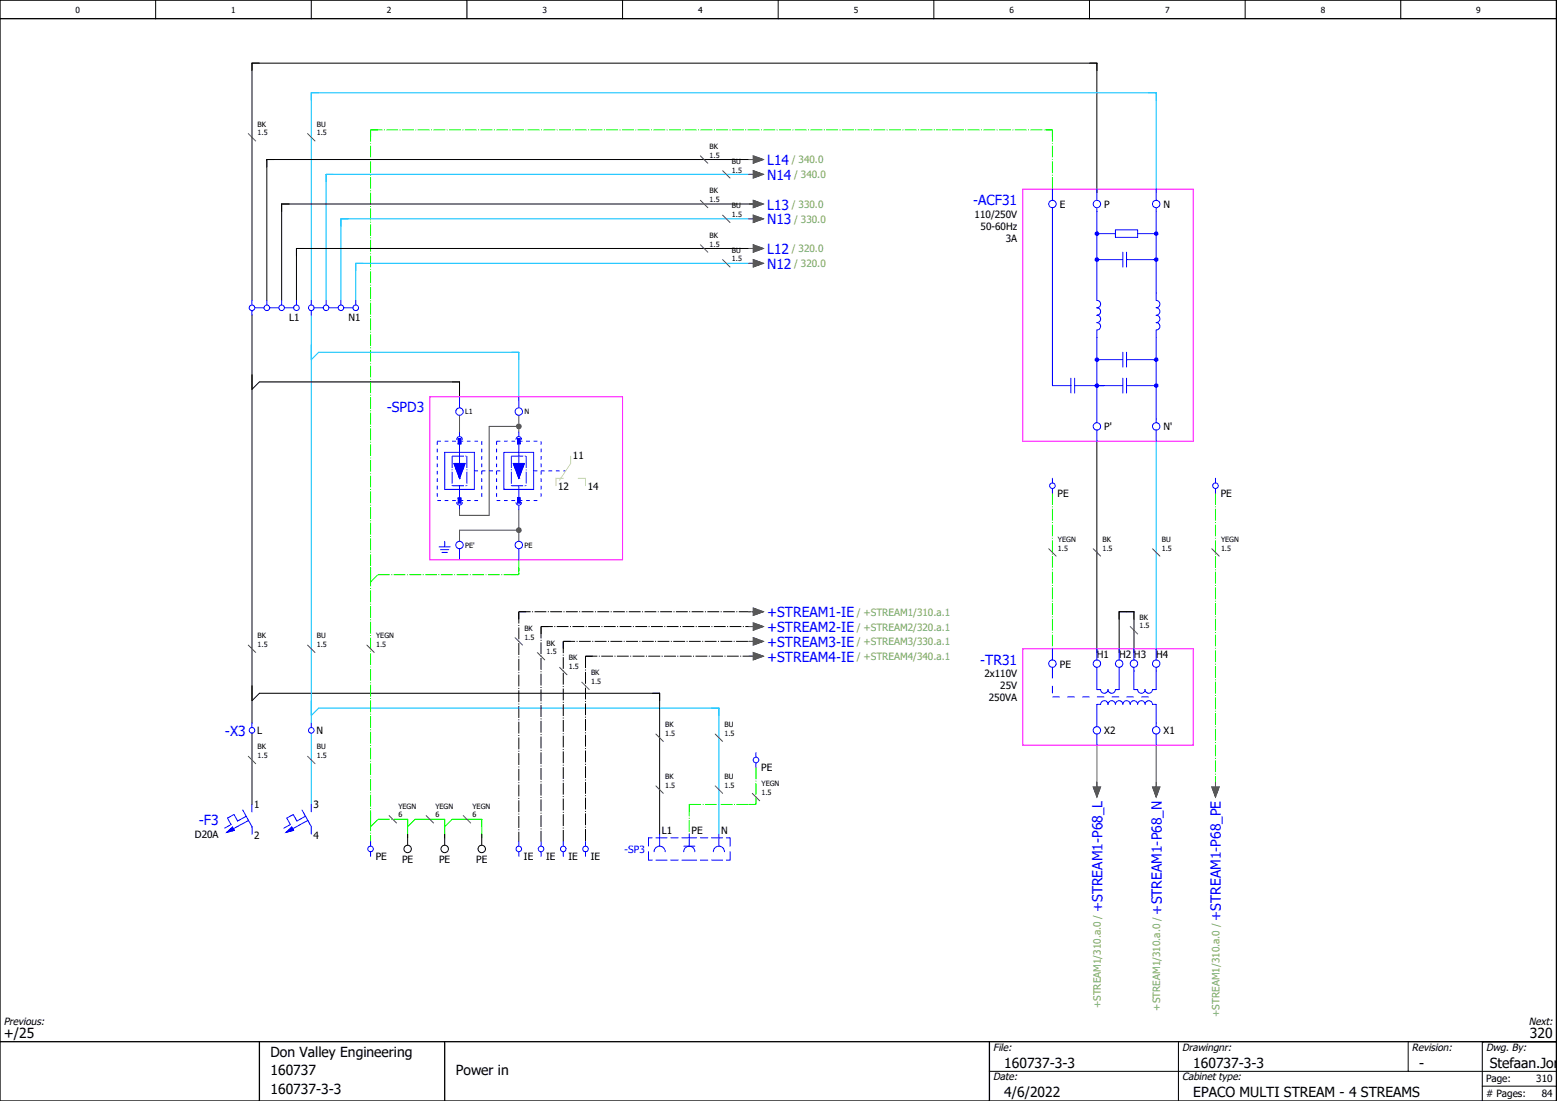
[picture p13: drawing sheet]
<svg xmlns="http://www.w3.org/2000/svg" width="420mm" height="297mm" viewBox="0 0 420 297" stroke-linecap="round" stroke-linejoin="round" font-family="sans-serif">
<defs><g id="words">
<g font-size="3.7" fill="#00f">
<text x="207" y="44.5">L14</text>
<text x="207" y="48.5">N14</text>
<text x="207" y="56.5">L13</text>
<text x="262.6" y="55.3">-ACF31</text>
<text x="207" y="60.5">N13</text>
<text x="207" y="68.5">L12</text>
<text x="207" y="72.5">N12</text>
<text x="104.4" y="111.3">-SPD3</text>
<text x="207" y="166.5">+STREAM1-IE</text>
<text x="207" y="170.5">+STREAM2-IE</text>
<text x="207" y="174.5">+STREAM3-IE</text>
<text x="207" y="178.5">+STREAM4-IE</text>
<text x="264.5" y="179.3">-TR31</text>
<text x="60.7" y="198.5">-X3</text>
<text x="53.6" y="222.5">-F3</text>
<text x="297.5" y="246.1" transform="rotate(-90 297.5 246.1)">+STREAM1-P68_L</text>
<text x="313.5" y="246.7" transform="rotate(-90 313.5 246.7)">+STREAM1-P68_N</text>
<text x="329.5" y="248.4" transform="rotate(-90 329.5 248.4)">+STREAM1-P68_PE</text>
</g>
<g font-size="3.7">
<text x="1" y="280">+/25</text>
<text x="412.9" y="280">320</text>
<text x="73" y="285">Don Valley Engineering</text>
<text x="73" y="290">160737</text>
<text x="123" y="290">Power in</text>
<text x="271" y="288">160737-3-3</text>
<text x="322" y="288">160737-3-3</text>
<text x="383" y="288">-</text>
<text x="402" y="288">Stefaan.Jori</text>
<text x="73" y="295">160737-3-3</text>
<text x="271" y="296">4/6/2022</text>
<text x="322" y="296">EPACO MULTI STREAM - 4 STREAMS</text>
</g>
<g font-size="2.8">
<text x="1" y="276.5">Previous:</text>
<text x="412.6" y="276.5">Next:</text>
<text x="268" y="283.5">File:</text>
<text x="319" y="283.5">Drawingnr:</text>
<text x="381" y="283.5">Revision:</text>
<text x="401" y="283.5">Dwg. By:</text>
<text x="268" y="291.5">Date:</text>
<text x="319" y="291.5">Cabinet type:</text>
</g>
<g font-size="2.7" fill="#7ca552">
<text x="213.7" y="44.1">/ 340.0</text>
<text x="214.3" y="48.1">/ 340.0</text>
<text x="213.7" y="56.1">/ 330.0</text>
<text x="214.3" y="60.1">/ 330.0</text>
<text x="213.7" y="68.1">/ 320.0</text>
<text x="214.3" y="72.1">/ 320.0</text>
<text x="231.2" y="166.1">/ +STREAM1/310.a.1</text>
<text x="231.2" y="170.1">/ +STREAM2/320.a.1</text>
<text x="231.2" y="174.1">/ +STREAM3/330.a.1</text>
<text x="231.2" y="178.1">/ +STREAM4/340.a.1</text>
<text x="297.1" y="272" transform="rotate(-90 297.1 272)">+STREAM1/310.a.0 /</text>
<text x="313.1" y="272.7" transform="rotate(-90 313.1 272.7)">+STREAM1/310.a.0 /</text>
<text x="329.1" y="274.3" transform="rotate(-90 329.1 274.3)">+STREAM1/310.a.0 /</text>
</g>
<g font-size="2.7">
<text x="263" y="58.8">110/250V</text>
<text x="286" y="56.1">E</text>
<text x="298" y="56.1">P</text>
<text x="314" y="56.1">N</text>
<text x="264.6" y="62">50-60Hz</text>
<text x="271.4" y="65.2">3A</text>
<text x="78" y="86.7">L1</text>
<text x="94" y="86.7">N1</text>
<text x="298" y="116.1">P'</text>
<text x="314" y="116.1">N'</text>
<text x="154.6" y="123.9">11</text>
<text x="150.6" y="132.3">12</text>
<text x="158.6" y="132.3">14</text>
<text x="285.4" y="134.1">PE</text>
<text x="329.4" y="134.1">PE</text>
<text x="296" y="177.6">H1</text>
<text x="302" y="177.6">H2</text>
<text x="306" y="177.6">H3</text>
<text x="312" y="177.6">H4</text>
<text x="265.7" y="182.8">2x110V</text>
<text x="286" y="180.1">PE</text>
<text x="266.8" y="189.2">250VA</text>
<text x="269.9" y="186">25V</text>
<text x="69.4" y="198.1">L</text>
<text x="85.4" y="198.1">N</text>
<text x="298" y="198.1">X2</text>
<text x="314" y="198.1">X1</text>
<text x="205.4" y="208.1">PE</text>
<text x="68.6" y="217.9">1</text>
<text x="84.6" y="217.9">3</text>
<text x="52.6" y="226">D20A</text>
<text x="68.6" y="226.3">2</text>
<text x="84.6" y="226.3">4</text>
<text x="178.6" y="224.9">L1</text>
<text x="186.6" y="224.9">PE</text>
<text x="194.6" y="224.9">N</text>
<text x="101.4" y="232.1">PE</text>
<text x="108.5" y="232.7">PE</text>
<text x="118.5" y="232.7">PE</text>
<text x="128.5" y="232.7">PE</text>
<text x="141.4" y="232.1">IE</text>
<text x="147.4" y="232.1">IE</text>
<text x="153.4" y="232.1">IE</text>
<text x="159.4" y="232.1">IE</text>
<text x="401" y="292">Page:</text>
<text x="414.6" y="292">310</text>
<text x="401" y="296"># Pages:</text>
<text x="416.1" y="296">84</text>
</g>
<text font-size="2.7" fill="#00f" x="168.6" y="230.1">-SP3</text>
<g font-size="2.3">
<text x="20.4" y="3.6">0</text>
<text x="62.4" y="3.6">1</text>
<text x="104.4" y="3.6">2</text>
<text x="146.4" y="3.6">3</text>
<text x="188.4" y="3.6">4</text>
<text x="230.4" y="3.6">5</text>
<text x="272.4" y="3.6">6</text>
<text x="314.4" y="3.6">7</text>
<text x="356.4" y="3.6">8</text>
<text x="398.4" y="3.6">9</text>
</g>
<g font-size="2">
<text x="69.5" y="34.2">BK</text>
<text x="85.5" y="34.2">BU</text>
<text x="69.5" y="36.5">1.5</text>
<text x="85.5" y="36.5">1.5</text>
<text x="191.5" y="40.2">BK</text>
<text x="191.5" y="42.5">1.5</text>
<text x="197.5" y="46.5">1.5</text>
<text x="197.5" y="44.2">BU</text>
<text x="191.5" y="52.2">BK</text>
<text x="191.5" y="54.5">1.5</text>
<text x="197.5" y="58.5">1.5</text>
<text x="197.5" y="56.2">BU</text>
<text x="191.5" y="64.2">BK</text>
<text x="191.5" y="66.5">1.5</text>
<text x="197.5" y="70.5">1.5</text>
<text x="197.5" y="68.2">BU</text>
<text x="125.5" y="111.8">L1</text>
<text x="141.5" y="111.8">N</text>
<text x="125.5" y="147.8">PE'</text>
<text x="141.5" y="147.8">PE</text>
<text x="285.5" y="148.5">1.5</text>
<text x="285.5" y="146.2">YEGN</text>
<text x="297.5" y="148.5">1.5</text>
<text x="297.5" y="146.2">BK</text>
<text x="313.5" y="148.5">1.5</text>
<text x="313.5" y="146.2">BU</text>
<text x="329.5" y="148.5">1.5</text>
<text x="329.5" y="146.2">YEGN</text>
<text x="307.5" y="167.2">BK</text>
<text x="69.5" y="172.2">BK</text>
<text x="85.5" y="172.2">BU</text>
<text x="101.5" y="172.2">YEGN</text>
<text x="141.5" y="172.5">1.5</text>
<text x="141.5" y="170.2">BK</text>
<text x="307.5" y="169.5">1.5</text>
<text x="69.5" y="174.5">1.5</text>
<text x="85.5" y="174.5">1.5</text>
<text x="101.5" y="174.5">1.5</text>
<text x="147.5" y="176.5">1.5</text>
<text x="147.5" y="174.2">BK</text>
<text x="153.5" y="178.2">BK</text>
<text x="153.5" y="180.5">1.5</text>
<text x="159.5" y="184.5">1.5</text>
<text x="159.5" y="182.2">BK</text>
<text x="179.5" y="196.2">BK</text>
<text x="195.5" y="196.2">BU</text>
<text x="69.5" y="202.2">BK</text>
<text x="85.5" y="202.2">BU</text>
<text x="179.5" y="198.5">1.5</text>
<text x="195.5" y="198.5">1.5</text>
<text x="69.5" y="204.5">1.5</text>
<text x="85.5" y="204.5">1.5</text>
<text x="179.5" y="212.5">1.5</text>
<text x="179.5" y="210.2">BK</text>
<text x="195.5" y="212.5">1.5</text>
<text x="195.5" y="210.2">BU</text>
<text x="205.5" y="214.5">1.5</text>
<text x="205.5" y="212.2">YEGN</text>
<text x="107.5" y="220.5">6</text>
<text x="107.5" y="218.2">YEGN</text>
<text x="117.5" y="220.5">6</text>
<text x="117.5" y="218.2">YEGN</text>
<text x="127.5" y="220.5">6</text>
<text x="127.5" y="218.2">YEGN</text>
</g>
</g></defs>
<g fill="none" stroke="#000" stroke-width=".27">
<path d="M42 0v5M84 0v5M126 0v5M168 0v5M210 0v5M252 0v5M294 0v5M336 0v5M378 0v5M204 43h-132v38M204 55h-128v26M296 52v-35h-228v64"/>
<path d="M204 67h-124v14M68 85v110M70 103h54v5M296 119v57M302 176v-11h4v11M68 197.8v19.2M70 187h108v38M267 289h153M318 281v16M380 281v8M400 293h20M400 281v16"/>
</g>
<path d="M0 5h420M0 0h420v297h-420zM0 281h420M70 281v16M120 281v16M267 281v16" fill="none" stroke="#000" stroke-width=".35"/>
<g fill="#000">
<circle cx="400" cy="281" r=".17"/>
<circle cx="420" cy="281" r=".17"/>
</g>
<path d="M204 47h-116v34M204 59h-112v22M312 52v-27h-228v56M204 71h-108v10M84 85v110M86 95h54v13M312 119v57M84 197.8v19.2M86 191h108v34" fill="none" stroke="#00bfff" stroke-width=".27"/>
<g fill="none" stroke="#0f0" stroke-width=".27" stroke-dasharray="3.2 .4 .3 .4" stroke-linecap="butt">
<path d="M100 35h184M100 35v120M284 35v17M284 133v43M328 133v81M100 155v66M102 155h38M140 151v4M186 217h18M186 217v8M204 207v10M100 221v6"/>
<path d="M102 221h8"/>
</g>
<path d="M296 201v13M312 201v13" fill="none" stroke="#f00" stroke-width=".27"/>
<path d="M140 165h64M140 165v62M146 169h58M146 169v58M152 173h52M152 173v54M158 177h46M158 177v50" fill="none" stroke="#000" stroke-width=".27" stroke-dasharray="3.2 .4 .3 .4" stroke-linecap="butt"/>
<path d="M110 221v5M112 221h8v5M122 221h8v5" fill="none" stroke="#0f0" stroke-width=".27"/>
<g fill="none" stroke="#00f" stroke-width=".27">
<path d="M284 57v47h5M296 57v22M312 57v22M296 63h5M296 70h7M301 62h6v2h-6zM303 68v4M304 68v4M304 70h8M307 63h5M296 91v22M296 97h7"/>
<path d="M303 95v4M304 95v4M304 97h8M312 91v22M289 102v4M290 104h13M290 102v4M303 102v4M304 102v4M304 104h8M284 175v3M296 175v3"/>
<path d="M302 175v3M306 175v3M312 175v3M284 180v1M296 196v-6h1a1 1 0 0 1 1-1 1 1 0 0 1 1 1 1 1 0 0 1 1-1 1 1 0 0 1 1 1 1 1 0 0 1 1-1 1 1 0 0 1 1 1 1 1 0 0 1 1-1 1 1 0 0 1 1 1 1 1 0 0 1 1-1 1 1 0 0 1 1 1 1 1 0 0 1 1-1 1 1 0 0 1 1 1 1 1 0 0 1 1-1 1 1 0 0 1 1 1h1v6M296 180v6h1a1 1 0 0 0 1 1 1 1 0 0 0 1-1 1 1 0 0 0 1 1 1 1 0 0 0 1-1h1v-6M296 198v3M306 180v6h1a1 1 0 0 0 1 1 1 1 0 0 0 1-1 1 1 0 0 0 1 1 1 1 0 0 0 1-1h1v-6M312 198v3"/>
<circle cx="284" cy="179" r="1"/>
<circle cx="296" cy="179" r="1"/>
<circle cx="302" cy="179" r="1"/>
<circle cx="306" cy="179" r="1"/>
<circle cx="312" cy="179" r="1"/>
<circle cx="296" cy="197" r="1"/>
<circle cx="312" cy="197" r="1"/>
</g>
<path d="M284 181v7M284 188h28" fill="none" stroke="#00f" stroke-width=".27" stroke-dasharray="2 2" stroke-linecap="butt"/>
<path d="M276 175h46v26h-46z" fill="none" stroke="#f0f" stroke-width=".27"/>
<g fill="#00f">
<circle cx="296" cy="104" r=".63"/>
<circle cx="312" cy="104" r=".63"/>
<circle cx="312" cy="97" r=".63"/>
<circle cx="296" cy="97" r=".63"/>
<circle cx="296" cy="70" r=".63"/>
<circle cx="312" cy="70" r=".63"/>
<circle cx="312" cy="63" r=".63"/>
<circle cx="296" cy="63" r=".63"/>
</g>
<path d="M276 51h46v68h-46z" fill="none" stroke="#f0f" stroke-width=".27"/>
<g fill="none" stroke="#00f" stroke-width=".27">
<path d="M284 51v3M284 56v1M296 51v3M296 56v1M312 51v3M312 56v1M296 79v2a1 1 0 0 1 1 1 1 1 0 0 1-1 1 1 1 0 0 1 1 1 1 1 0 0 1-1 1 1 1 0 0 1 1 1 1 1 0 0 1-1 1 1 1 0 0 1 1 1 1 1 0 0 1-1 1v2M312 79v2a1 1 0 0 1 1 1 1 1 0 0 1-1 1 1 1 0 0 1 1 1 1 1 0 0 1-1 1 1 1 0 0 1 1 1 1 1 0 0 1-1 1 1 1 0 0 1 1 1 1 1 0 0 1-1 1v2M296 113v1M296 116v3M312 113v1M312 116v3"/>
<circle cx="284" cy="55" r="1"/>
<circle cx="296" cy="55" r="1"/>
<circle cx="312" cy="55" r="1"/>
<circle cx="296" cy="115" r="1"/>
<circle cx="312" cy="115" r="1"/>
</g>
<path d="M70 17h-2v2M294 17h2v2M74 43h-2v2M78 55h-2v2M82 67h-2v2M68 185v4l2-2M176 187h2v2" fill="none" stroke="#000" stroke-width=".27"/>
<path d="M86 25h-2v2M310 25h2v2M90 47h-2v2M94 59h-2v2M98 71h-2v2M84 189v4l2-2M192 191h2v2" fill="none" stroke="#00bfff" stroke-width=".27"/>
<path d="M100 35h2M100 35v2M282 35h2M284 35v2M100 219v4M186 217h2M186 217v2M202 217h2M204 215v2M100 223l2-2" fill="none" stroke="#0f0" stroke-width=".27" stroke-dasharray="3.2 .4 .3 .4" stroke-linecap="butt"/>
<path d="M140 165h2M140 165v2M146 169h2M146 169v2M152 173h2M152 173v2M158 177h2M158 177v2" fill="none" stroke="#000" stroke-width=".27" stroke-dasharray="3.2 .4 .3 .4" stroke-linecap="butt"/>
<path d="M108 221h2v2l2-2M118 221h2v2l2-2M128 221h2v2" fill="none" stroke="#0f0" stroke-width=".27"/>
<circle cx="140" cy="115" r=".77" fill="#545454"/>
<path d="M140 115h-8v24h-8M140 112v4.5M140 137.5v8.5M140 143h-16v3" fill="none" stroke="#545454" stroke-width=".27"/>
<path d="M128 127h8" fill="none" stroke="#00f" stroke-width=".27" stroke-dasharray="1 1" stroke-linecap="butt"/>
<path d="M118.5 147.5h3M118.9 148.3h2.2M119.2 149h1.5M120 146v1.5" fill="none" stroke="#00f" stroke-width=".27"/>
<circle cx="140" cy="143" r=".77" fill="#545454"/>
<g fill="#00f" stroke="#00f" stroke-width=".27">
<path d="M138.5 125h3l-1.5 4z"/>
<path d="M122.5 125h3l-1.5 4z"/>
<path d="M139.6 118.4h.8v1.3h-.8z"/>
<path d="M139.6 134.3h.8v1.4h-.8z"/>
<path d="M123.7 118.4h.6v1.3h-.6z"/>
<path d="M123.7 134.3h.6v1.4h-.6z"/>
<path d="M77.2 224.5l1.5-1.4 .5 .9z"/>
<path d="M61.2 224.5l1.5-1.4 .5 .9z"/>
</g>
<g fill="none" stroke="#00f" stroke-width=".27">
<path d="M68 81v1.3M68 83.8v1.2M68.8 83h2.5M72 81v1.3M72.7 83h2.5M76 81v1.3M76.7 83h2.6M80 81v1.3M84 81v1.3M84 83.8v1.2M84.7 83h2.6M88 81v1.3"/>
<path d="M88.8 83h2.4M92 81v1.3M92.7 83h2.5M96 81v1.3M123.2 118.5a.75 .75 0 0 1 .8-.7 .75 .75 0 0 1 .7 .7M123.7 118.4h.6v1.3h-.6zM124 107v3M124 116.5v1.3M124 119.7v5.3M139.2 118.5a.75 .75 0 0 1 .8-.7 .75 .75 0 0 1 .7 .7M139.6 118.4h.8v1.3h-.8zM140 107v3"/>
<path d="M140 116.5v1.3M140 119.7v5.3M120 122h8v10h-8zM122.5 125h3l-1.5 4zM123.2 135.5a.75 .75 0 0 0 .8 .8 .75 .75 0 0 0 .7-.8M123.7 134.3h.6v1.4h-.6zM124 129h.1M124 131v3.3M124 136.3v1.2M136 122h8v10h-8zM138.5 125h3l-1.5 4zM139.2 135.5a.75 .75 0 0 0 .8 .8 .75 .75 0 0 0 .7-.8"/>
<path d="M139.6 134.3h.8v1.4h-.8zM140 129h.1M140 131v3.3M140 136.3v1.2M284 129v1.3M284 131.8v1.2M328 129v1.3M328 131.8v1.2M124 148v3M140 148v3M68 195v1.3M84 195v1.3"/>
<path d="M65.5 218.5l2.5 4.5v2M68 217v2M81.5 218.5l2.5 4.5v2M84 217v2M204 203v1.3M204 205.8v1.2M61.2 224.5l1.5-1.4 .5 .9zM66.4 220.2l-2.3 1.3-1-1.8-1.7 1 1 1.8-1.8 .9M67.1 221.3l-4.1 2.3M77.2 224.5l1.5-1.4 .5 .9zM82.4 220.2l-2.3 1.3-1-1.8-1.7 1 1 1.8-1.8 .9M83.1 221.3l-4.1 2.3"/>
<path d="M100 227v1.3M100 229.8v1.2M140 227v1.3M140 229.8v1.2M146 227v1.3M146 229.8v1.2M152 227v1.3M152 229.8v1.2M158 227v1.3M158 229.8v1.2M175 229.8v2.2h1M176 226h-1v2.3"/>
<path d="M176.5 229.8a1.5 1.5 0 0 1 1.5-1.5 1.5 1.5 0 0 1 1.5 1.5M177 232h3M177 226h3M178 225v3.3M181 232h2M181 226h2M184 232h4M184 226h4M184.5 229.8a1.5 1.5 0 0 1 1.5-1.5 1.5 1.5 0 0 1 1.5 1.5M184.5 228.3h3M186 225v3.3M189 232h2"/>
<path d="M189 226h2M192 232h3M192 226h3M192.5 229.8a1.5 1.5 0 0 1 1.5-1.5 1.5 1.5 0 0 1 1.5 1.5M194 225v3.3M196 226h1v2.3M197 229.8v2.2h-1"/>
<circle cx="68" cy="83" r=".75"/>
<circle cx="72" cy="83" r=".75"/>
<circle cx="76" cy="83" r=".75"/>
<circle cx="80" cy="83" r=".75"/>
<circle cx="84" cy="83" r=".75"/>
<circle cx="88" cy="83" r=".75"/>
<circle cx="92" cy="83" r=".75"/>
<circle cx="96" cy="83" r=".75"/>
<circle cx="124" cy="111" r="1"/>
<circle cx="140" cy="111" r="1"/>
<circle cx="284" cy="131" r=".75"/>
<circle cx="328" cy="131" r=".75"/>
<circle cx="124" cy="147" r="1"/>
<circle cx="140" cy="147" r="1"/>
<circle cx="68" cy="197" r=".75"/>
<circle cx="84" cy="197" r=".75"/>
<circle cx="204" cy="205" r=".75"/>
<circle cx="100" cy="229" r=".75"/>
<circle cx="140" cy="229" r=".75"/>
<circle cx="146" cy="229" r=".75"/>
<circle cx="152" cy="229" r=".75"/>
<circle cx="158" cy="229" r=".75"/>
</g>
<path d="M122 131h4M122 123h4M122 123v8M126 123v8M138 131h4M138 123h4M138 123v8M142 123v8" fill="none" stroke="#00f" stroke-width=".27" stroke-dasharray="3.2 .4 .3 .4" stroke-linecap="butt"/>
<path d="M118 119h12M118 119v16M130 119v16M134 119h12M134 119v16M146 119v16M118 135h12M134 135h12M144 127h8.7" fill="none" stroke="#00f" stroke-width=".27" stroke-dasharray="1 1" stroke-linecap="butt"/>
<g fill="none" stroke="#545454" stroke-width=".27">
<path d="M67 36l2 2M83 36l2 2M189 42l2 2M189 54l2 2M195 58l2 2M195 46l2 2M202 43h1.3M202 47h1.3M202 55h1.3M202 59h1.3M203.3 42l2.7 1-2.7 1M203.3 46l2.7 1-2.7 1"/>
<path d="M203.3 54l2.7 1-2.7 1M203.3 58l2.7 1-2.7 1M189 66l2 2M195 70l2 2M202 67h1.3M202 71h1.3M203.3 66l2.7 1-2.7 1M203.3 70l2.7 1-2.7 1M124 112v4.5M124 137.5v1.5M283 148l2 2M295 148l2 2"/>
<path d="M311 148l2 2M327 148l2 2M67 174l2 2M83 174l2 2M99 174l2 2M139 172l2 2M145 176l2 2M202 165h1.3M202 169h1.3M202 173h1.3M202 177h1.3M203.3 164l2.7 1-2.7 1"/>
<path d="M203.3 168l2.7 1-2.7 1M203.3 172l2.7 1-2.7 1M203.3 176l2.7 1-2.7 1M305 169l2 2M151 180l2 2M157 184l2 2M177 198l2 2M193 198l2 2M67 204l2 2M83 204l2 2M177 212l2 2M193 212l2 2"/>
<path d="M203 214l2 2M295 212.3l1 2.7 1-2.7M296 211v1.3M311 212.3l1 2.7 1-2.7M312 211v1.3M327 212.3l1 2.7 1-2.7M328 211v1.3M105 220l2 2M115 220l2 2M125 220l2 2"/>
</g>
<path d="M116 107h52v44h-52z" fill="none" stroke="#f0f" stroke-width=".27"/>
<path d="M152 129h-2v2M154 123v2l-3 4.5M156 129h2v2" fill="none" stroke="#ffdf7f" stroke-width=".27"/>
<path d="M100 153v4M100 157l2-2M138 155h2M140 153v2" fill="none" stroke="#0f0" stroke-width=".27" stroke-dasharray="3.2 .4 .3 .4" stroke-linecap="butt"/>
<g fill="none" stroke="#000" stroke-width=".27">
<path d="M68 101v4l2-2M122 103h2v2M110 225v3M120 225v3M130 225v3"/>
<circle cx="110" cy="229" r="1"/>
<circle cx="120" cy="229" r="1"/>
<circle cx="130" cy="229" r="1"/>
</g>
<path d="M84 93v4l2-2M138 95h2v2" fill="none" stroke="#00bfff" stroke-width=".27"/>
<g fill="#545454" stroke="#545454" stroke-width=".27">
<path d="M295 212.3h2l-1 2.7z"/>
<path d="M311 212.3h2l-1 2.7z"/>
<path d="M327 212.3h2l-1 2.7z"/>
<path d="M203.3 164l2.7 1-2.7 1z"/>
<path d="M203.3 168l2.7 1-2.7 1z"/>
<path d="M203.3 172l2.7 1-2.7 1z"/>
<path d="M203.3 176l2.7 1-2.7 1z"/>
<path d="M203.3 42l2.7 1-2.7 1z"/>
<path d="M203.3 46l2.7 1-2.7 1z"/>
<path d="M203.3 54l2.7 1-2.7 1z"/>
<path d="M203.3 58l2.7 1-2.7 1z"/>
<path d="M203.3 66l2.7 1-2.7 1z"/>
<path d="M203.3 70l2.7 1-2.7 1z"/>
</g>
<use href="#words"/>
</svg>
